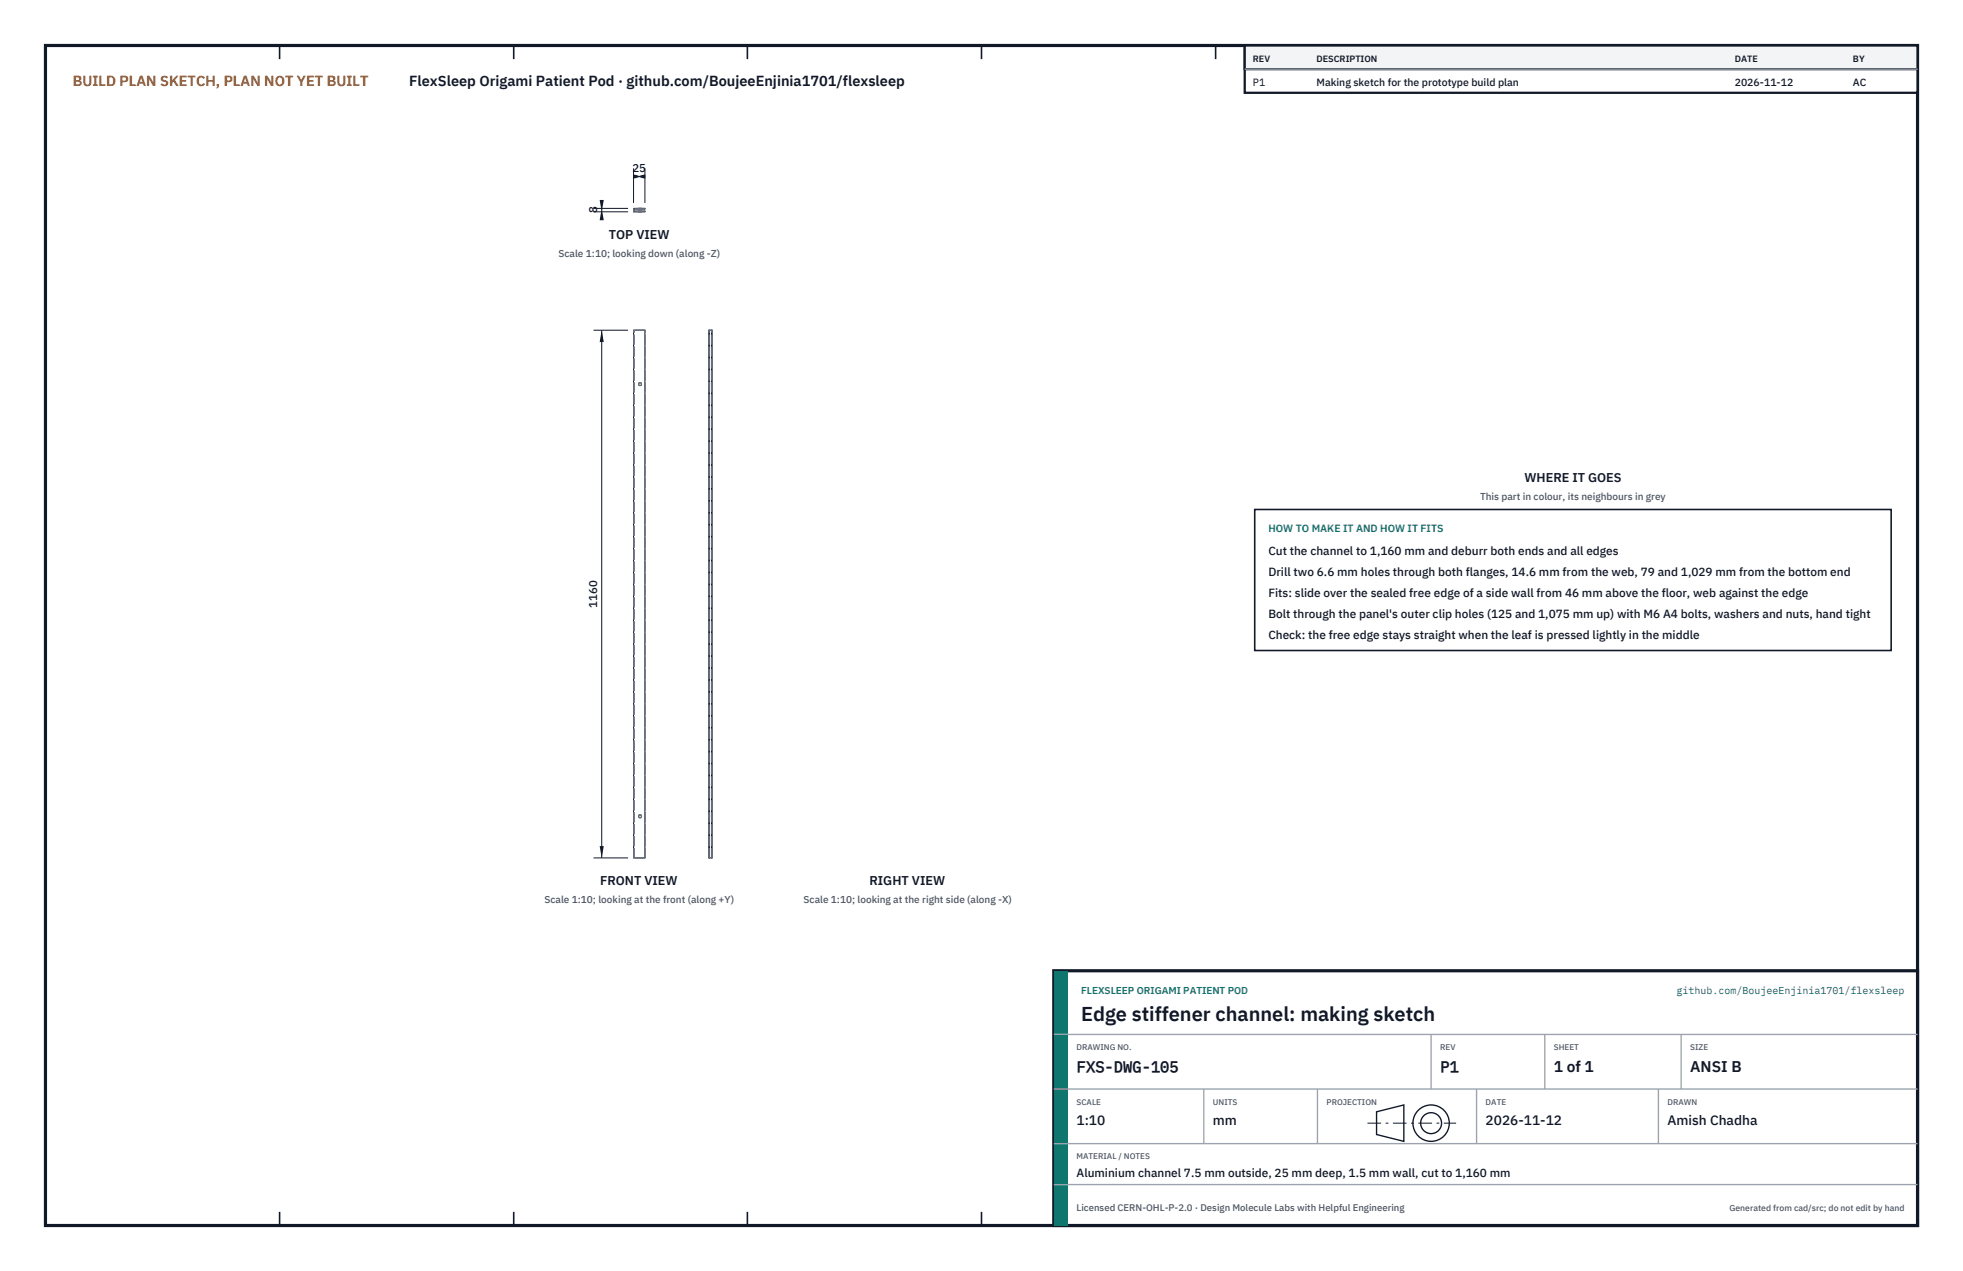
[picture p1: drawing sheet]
<svg xmlns="http://www.w3.org/2000/svg" width="432mm" height="279mm" viewBox="0 0 432 279" stroke-linecap="round" stroke-linejoin="round" font-family="sans-serif">
<defs><g id="words">
<text font-size="4.4" fill="#111827" x="237.8" y="224.4">Edge stiffener channel: making sketch</text>
<g font-size="3.4" fill="#111827">
<text x="236.8" y="235.6">FXS-DWG-105</text>
<text x="316.8" y="235.6">P1</text>
<text x="341.8" y="235.6">1 of 1</text>
<text x="371.8" y="235.6">ANSI B</text>
</g>
<text font-size="3.2" fill="#b45309" x="16" y="19">BUILD PLAN SKETCH, PLAN NOT YET BUILT</text>
<text font-size="3.2" fill="#111827" x="90" y="19">FlexSleep Origami Patient Pod · github.com/BoujeeEnjinia1701/flexsleep</text>
<g font-size="3" fill="#111827">
<text x="236.8" y="247.2">1:10</text>
<text x="266.8" y="247.2">mm</text>
<text x="326.8" y="247.2">2026-11-12</text>
<text x="366.8" y="247.2">Amish Chadha</text>
</g>
<g font-size="2.8" fill="#111827">
<text x="133.9" y="52.6">TOP VIEW</text>
<text x="335.3" y="106">WHERE IT GOES</text>
<text x="132" y="194.6">FRONT VIEW</text>
<text x="191.3" y="194.6">RIGHT VIEW</text>
</g>
<g font-size="2.6" fill="#111827">
<text x="279" y="122">Cut the channel to 1,160 mm and deburr both ends and all edges</text>
<text x="279" y="126.6">Drill two 6.6 mm holes through both flanges, 14.6 mm from the web, 79 and 1,029 mm from the bottom end</text>
<text x="279" y="131.2">Fits: slide over the sealed free edge of a side wall from 46 mm above the floor, web against the edge</text>
<text x="279" y="135.8">Bolt through the panel's outer clip holes (125 and 1,075 mm up) with M6 A4 bolts, washers and nuts, hand tight</text>
<text x="279" y="140.4">Check: the free edge stays straight when the leaf is pressed lightly in the middle</text>
<text x="236.8" y="258.8">Aluminium channel 7.5 mm outside, 25 mm deep, 1.5 mm wall, cut to 1,160 mm</text>
</g>
<g font-size="2.5" fill="#111827">
<text x="139.1" y="37.8">25</text>
<text x="131.4" y="46.9" transform="rotate(-90 131.4 46.9)">8</text>
<text x="131.4" y="133.6" transform="rotate(-90 131.4 133.6)">1160</text>
</g>
<g font-size="2.3" fill="#111827">
<text x="275.6" y="18.8">P1</text>
<text x="289.6" y="18.8">Making sketch for the prototype build plan</text>
<text x="381.6" y="18.8">2026-11-12</text>
<text x="407.6" y="18.8">AC</text>
</g>
<text font-size="2.3" fill="#0f766e" x="279" y="117">HOW TO MAKE IT AND HOW IT FITS</text>
<g font-size="2.2" fill="#4b5563">
<text x="122.9" y="56.6">Scale 1:10; looking down (along -Z)</text>
<text x="325.6" y="110">This part in colour, its neighbours in grey</text>
<text x="119.8" y="198.6">Scale 1:10; looking at the front (along +Y)</text>
<text x="176.8" y="198.6">Scale 1:10; looking at the right side (along -X)</text>
</g>
<g font-size="2.2" fill="#0f766e">
<text x="237.8" y="218.4">FLEXSLEEP ORIGAMI PATIENT POD</text>
<text x="368.8" y="218.4">github.com/BoujeeEnjinia1701/flexsleep</text>
</g>
<text font-size="2.1" fill="#4b5563" x="236.8" y="266.2">Licensed CERN-OHL-P-2.0 · Design Molecule Labs with Helpful Engineering</text>
<g font-size="2" fill="#111827">
<text x="275.6" y="13.6">REV</text>
<text x="289.6" y="13.6">DESCRIPTION</text>
<text x="381.6" y="13.6">DATE</text>
<text x="407.6" y="13.6">BY</text>
</g>
<text font-size="1.9" fill="#4b5563" x="380.4" y="266.2">Generated from cad/src; do not edit by hand</text>
<g font-size="1.8" fill="#4b5563">
<text x="236.8" y="230.8">DRAWING NO.</text>
<text x="316.8" y="230.8">REV</text>
<text x="341.8" y="230.8">SHEET</text>
<text x="371.8" y="230.8">SIZE</text>
<text x="236.8" y="242.8">SCALE</text>
<text x="266.8" y="242.8">UNITS</text>
<text x="291.8" y="242.8">PROJECTION</text>
<text x="326.8" y="242.8">DATE</text>
<text x="366.8" y="242.8">DRAWN</text>
<text x="236.8" y="254.8">MATERIAL / NOTES</text>
</g>
</g></defs>
<path d="M10 10h411.8v259.4h-411.8z" fill="none" stroke="#111827" stroke-width=".7" stroke-linecap="butt"/>
<g fill="none" stroke="#111827" stroke-width=".35">
<path d="M61.5 10v3M113 10v3M164.4 10v3M215.9 10v3M267.4 10v3M318.9 10v3M370.3 10v3M61.5 266.4v3M113 266.4v3M164.4 266.4v3M215.9 266.4v3M267.4 266.4v3"/>
<path d="M318.9 266.4v3M370.3 266.4v3"/>
</g>
<path d="M139.4 45.8h2.5v.2h-2.4v.4h2.4v.2h-2.5zM139.4 72.6h2.5v116h-2.5zM155.9 72.6h.7v116h-.7zM156 72.6v116M156.5 72.6v116M140.6 84.2h.4v.5h-.4zM140.6 179.2h.4v.5h-.4z" fill="none" stroke="#111727" stroke-width=".22"/>
<g fill="none" stroke="#6a7180" stroke-width=".22" stroke-dasharray="2.1 .5">
<path d="M139.4 46.6h2.5M139.4 45.8v.8M139.5 46.4v-.4M139.5 46h2.4M140.5 46.6h.6M140.5 46.4h.6M140.5 45.8h.6M140.5 46h.6M140.5 46.4v.2M140.5 45.8v.2M141.1 46.6h-.6M141.1 46.4v.2"/>
<path d="M141.1 46.4h-.6M141.1 45.8h-.6M141.1 46h-.6M141.1 45.8v.2M141.9 46.6v-.2M141.9 46.4h-2.4M141.9 46v-.2M141.9 45.8h-2.5M139.5 72.6h2.4M141.9 72.6h-2.4M141.9 72.6h-2.5M156.6 72.6h-.7"/>
<path d="M140.6 84.2h.4v.5h-.4zM155.9 84.4v-.3M155.9 84.1v.7M155.9 84.8v-.4M156 84.4v-.3M156 84.1v.7M156 84.8v-.4M156 84.1h-.1M156 84.8h-.1M156.5 84.4v-.3M156.5 84.1v.7M156.5 84.8v-.4"/>
<path d="M156.6 84.4v-.3M156.6 84.1v.7M156.6 84.8v-.4M156.6 84.1h-.1M156.6 84.8h-.1M140.6 179.2h.4v.5h-.4zM155.9 179.4v-.3M155.9 179.1v.7M155.9 179.8v-.4M156 179.4v-.3M156 179.1v.7M156 179.8v-.4"/>
<path d="M156 179.1h-.1M156 179.8h-.1M156.5 179.4v-.3M156.5 179.1v.7M156.5 179.8v-.4M156.6 179.4v-.3M156.6 179.1v.7M156.6 179.8v-.4M156.6 179.1h-.1M156.6 179.8h-.1M139.4 188.6v-116M139.5 188.6h2.4"/>
<path d="M139.5 188.6v-116M141.9 188.6h-2.4M141.9 188.6h-2.5M141.9 188.6v-116M155.9 188.6v-116M156 188.6v-116M156.5 188.6v-116M156.6 188.6v-116M156.6 188.6h-.7"/>
</g>
<path d="M139.4 37v7.6M139.4 38.8h2.5M141.9 37v7.6" fill="none" stroke="#111827" stroke-width=".22"/>
<path d="M139.4 38.8l2.6-.4v.9zM139.3 38.4v.9l2.6-.5z" fill="#111827"/>
<path d="M130.6 45.8h7.6M130.6 46.6h7.6M132.4 45.8v.8" fill="none" stroke="#111827" stroke-width=".22"/>
<path d="M132.4 45.8l-.5 2.6h.9zM131.9 44h.9l-.4 2.6z" fill="#111827"/>
<path d="M130.6 72.6h7.6M132.4 72.6v116M130.6 188.6h7.6" fill="none" stroke="#111827" stroke-width=".22"/>
<path d="M132.4 72.6l-.5 2.6h.9zM131.9 186h.9l-.4 2.6z" fill="#111827"/>
<path d="M276 112h140v31h-140z" fill="#fff" stroke="#111827" stroke-width=".35"/>
<path d="M273.8 10h148v10.4h-148z" fill="#fff" stroke="#111827" stroke-width=".5"/>
<path d="M273.8 10h148v5.2h-148z" fill="#f3f4f6" stroke="#111827" stroke-width=".5"/>
<path d="M273.8 15.2h148" fill="none" stroke="#9ca3af" stroke-width=".3"/>
<path d="M231.8 213.4h190v56h-190z" fill="#fff" stroke="#111827" stroke-width=".7" stroke-linecap="butt"/>
<path d="M231.8 213.4h3v56h-3z" fill="#0f766e"/>
<path d="M231.8 227.4h190M231.8 239.4h190M264.8 239.4v12M289.8 239.4v12M314.8 227.4v12M324.8 239.4v12M339.8 227.4v12M364.8 239.4v12M369.8 227.4v12M231.8 251.4h190M231.8 260.4h190" fill="none" stroke="#9ca3af" stroke-width=".3"/>
<g fill="none" stroke="#111827" stroke-width=".3">
<path d="M302.8 244.4l6-1.5v8l-6-1.5z"/>
<circle cx="314.8" cy="246.9" r="4"/>
<circle cx="314.8" cy="246.9" r="2.3"/>
</g>
<path d="M300.8 246.9h19.5" fill="none" stroke="#111827" stroke-width=".22" stroke-dasharray="3 1 .6 1" stroke-linecap="butt"/>
<use href="#words"/>
</svg>
